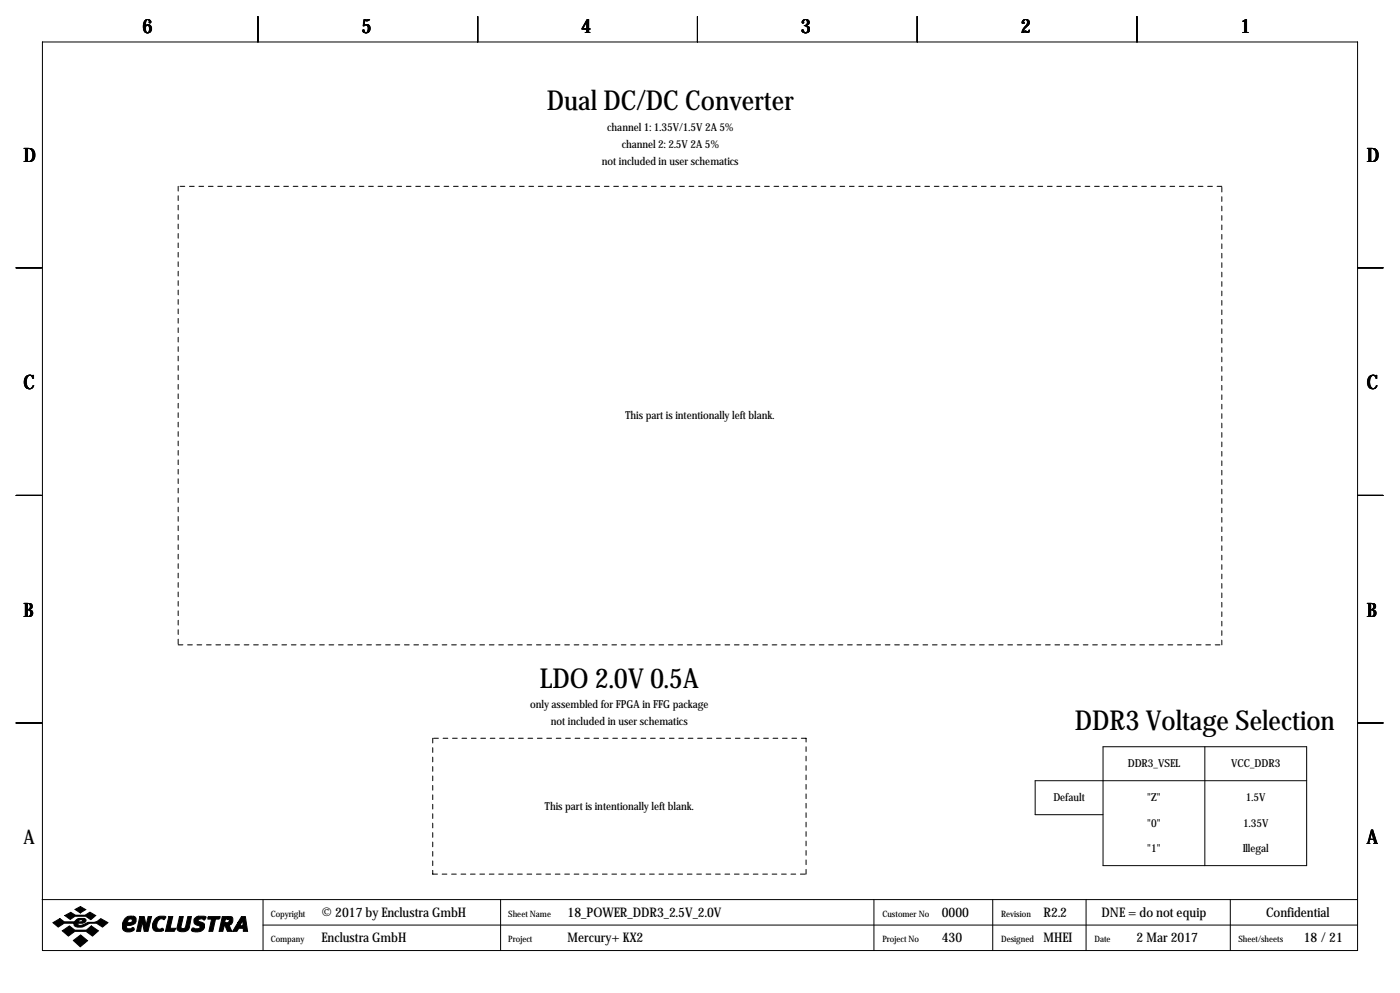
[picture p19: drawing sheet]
<svg xmlns="http://www.w3.org/2000/svg" width="419mm" height="297mm" viewBox="0 0 419 297" stroke-linecap="round" stroke-linejoin="round" font-family="sans-serif">
<defs><g id="words">
<g font-size="8.2">
<text x="163.7" y="32.9">Dual DC/DC Converter</text>
<text x="161.6" y="205.8">LDO 2.0V 0.5A</text>
<text x="321.8" y="218.5">DDR3 Voltage Selection</text>
</g>
<g font-size="5.9">
<text x="42.7" y="9.8">6</text>
<text x="108.2" y="9.8">5</text>
<text x="174" y="9.8">4</text>
<text x="239.8" y="9.8">3</text>
<text x="305.6" y="9.8">2</text>
<text x="371.3" y="9.8">1</text>
<text x="7" y="48.4">D</text>
<text x="409.2" y="48.4">D</text>
<text x="7" y="116.4">C</text>
<text x="409.2" y="116.4">C</text>
<text x="7" y="184.5">B</text>
<text x="409.2" y="184.5">B</text>
<text x="7" y="252.6">A</text>
<text x="409.2" y="252.6">A</text>
</g>
<g font-size="4">
<text x="96.3" y="274.2">© 2017 by Enclustra GmbH</text>
<text x="169.9" y="274.2">18_POWER_DDR3_2.5V_2.0V</text>
<text x="281.9" y="274.2">0000</text>
<text x="312.4" y="274.2">R2.2</text>
<text x="329.8" y="274.2">DNE = do not equip</text>
<text x="379" y="274.2">Confidential</text>
<text x="96.3" y="281.8">Enclustra GmbH</text>
<text x="169.9" y="281.8">Mercury+ KX2</text>
<text x="281.9" y="281.8">430</text>
<text x="312.4" y="281.8">MHEI</text>
<text x="340.3" y="281.8">2 Mar 2017</text>
<text x="390.3" y="281.8">18/21</text>
</g>
<g font-size="3.3">
<text x="181.8" y="39.1">channel 1: 1.35V/1.5V 2A 5%</text>
<text x="186.1" y="44.1">channel 2: 2.5V 2A 5%</text>
<text x="180.2" y="49.2">not included in user schematics</text>
<text x="187.3" y="125.4">This part is intentionally left blank.</text>
<text x="158.7" y="211.8">only assembled for FPGA in FFG package</text>
<text x="164.9" y="216.9">not included in user schematics</text>
<text x="337.6" y="229.6">DDR3_VSEL</text>
<text x="368.6" y="229.6">VCC_DDR3</text>
<text x="315.3" y="239.7">Default</text>
<text x="343.5" y="239.7">&quot;Z&quot;</text>
<text x="373" y="239.7">1.5V</text>
<text x="163.1" y="242.3">This part is intentionally left blank.</text>
<text x="343.5" y="247.3">&quot;0&quot;</text>
<text x="372.1" y="247.3">1.35V</text>
<text x="343.5" y="255">&quot;1&quot;</text>
<text x="372.1" y="255">Illegal</text>
</g>
<g font-size="2.6">
<text x="81" y="274.2">Copyright</text>
<text x="152.1" y="274.2">Sheet Name</text>
<text x="264.2" y="274.2">Customer No</text>
<text x="299.7" y="274.2">Revision</text>
<text x="81" y="281.8">Company</text>
<text x="152.1" y="281.8">Project</text>
<text x="264.2" y="281.8">Project No</text>
<text x="299.7" y="281.8">Designed</text>
<text x="327.7" y="281.8">Date</text>
<text x="370.7" y="281.8">Sheet/sheets</text>
</g>
</g></defs>
<g fill="none" stroke="#000" stroke-width=".3">
<path d="M12.7 12.6h393.7v271.7h-393.7zM77.2 4.9v7.7M143 4.9v7.7M208.8 4.9v7.7M274.6 4.9v7.7M340.4 4.9v7.7M4.8 80.1h7.6M406.4 80.1h7.6M4.8 148.2h7.6M406.4 148.2h7.6M4.8 216.3h7.6M406.4 216.3h7.6"/>
<path d="M330.2 223.4h61v35.5h-61zM360.7 223.4v35.5M391.2 233.5h-81.3v10.2h20.3M12.6 269.1h393.7M78.7 269.1v15.2M78.7 276.7h327.6M149.9 269.1v15.2M261.6 269.1v15.2M297.2 269.1v15.2M325.1 269.1v15.2M368.3 269.1v15.2"/>
</g>
<g fill="#000" stroke="#000" stroke-width=".3">
<path d="M15.8 276l2.1-1.2 1.4 1 3.1-.2a1.77 1.77 0 0 1 1.9-.9v.4l-.6 .2-.2 .5h.9l.3-.3-.2-.4h-.2v-.4l1.1 .1 .4 .3a.92 .92 0 0 1-1 1.1h-1.4l-.1 .1 .1 .4a3.7 3.7 0 0 0 3-.8 4 4 0 0 0 3.8-1.1l2.1 1.2-1.6 1.3a4.4 4.4 0 0 0-6 0h-1.5l-.7-.2-.4-.4 .1-.5h-3l-1.8 1.1zM19.4 273.9l1.8-1 1.4 .9h2.9l1.4-.9 1.8 1-1.5 1.2-1.5-1h-3.2l-1.5 .9zM22.5 272l1.6-.8 1.6 .9-1.6 1zM18.6 278.4l2.2-1.4 1.6 1.2h3.5l1.4-1.2 2.2 1.4-1.8 1.6-1.9-1.4h-3.4l-1.9 1.4zM37.4 274.7a1.75 1.75 0 0 1 1.8-.6v.7a.82 .82 0 0 0-.8 1.2h.6a.6 .6 0 0 0 .6-.5 .6 .6 0 0 0-.4-.7v-.7h.8l.5 .3a1.61 1.61 0 0 1 0 1.7 1.61 1.61 0 0 1-1.5 .7h-1l-.1 .6 .3 .4h.9a.56 .56 0 0 1 .7-.4 .56 .56 0 0 1 .4 .7 2.18 2.18 0 0 1-3.5-.4 3.5 3.5 0 0 1 .7-3zM41.9 274.2h1.3l.5 2.6 .6-2.6h1.1l-1.1 4.4h-1.1l-.6-2.9-.5 2.9h-1.2zM46.7 274.6a2.78 2.78 0 0 1 2.9-.4l-.4 .9a1.32 1.32 0 0 0-2.1 .8l-.2 .8a.98 .98 0 0 0 1.1 1.2 .55 .55 0 0 1 .6-.2 .55 .55 0 0 1 .4 .6l-.7 .3h-1.6a1.79 1.79 0 0 1-.8-2.7zM50.5 274.2h1.2l-.8 3.5h1.7l-.4 .9h-2.7zM53.7 274.2h1.2l-.7 3.1a.73 .73 0 0 0 .7 .5 .73 .73 0 0 0 .7-.6l.6-3h1.1l-.7 3.4a2.15 2.15 0 0 1-3.6 .2zM58.3 274.7l1.1-.6h1.8l.5 .2-.4 .8h-.3a.94 .94 0 0 0-1.7 .3l1.7 .8a1.71 1.71 0 0 1-.1 1.8 1.71 1.71 0 0 1-1.7 .8h-.8a.73 .73 0 0 1-1-.8 .6 .6 0 0 1 .4-.5 .6 .6 0 0 1 .7 .3h.7a.52 .52 0 0 0 .6-.2 .52 .52 0 0 0-.2-.7 1.39 1.39 0 0 1-1.4-.6 1.39 1.39 0 0 1 .1-1.6zM62.2 274.4l.2-.2h3.5l-.4 .7h-1l-.8 3.7h-1.2l.8-3.7h-1.1zM66.5 274.2h1.7v.7h-.7l-.2 1.1h.9l.3-.3a.44 .44 0 0 0 .1-.5 .44 .44 0 0 0-.4-.3v-.7h1l.5 .5v.9a1.03 1.03 0 0 1-1.2 1l.9 2h-1.3l-.8-1.8-.6 1.8h-1.1z"/>
<path d="M72.3 274.2h1.2l.6 4.4h-1.3v-.9h-1.3l-.6 .9h-1.3l1.7-2.7h1l-.4 .8 .2 .2h.4l.2-.2v-1.5l-.4 .7h-1zM21.9 281.3l2.2-1.6 2.1 1.7-2.2 1.8z"/>
</g>
<path d="M53.3 55.7v137.2M365.8 55.7h-312.5M53.3 192.9h312.5M365.8 192.9v-137.2M129.5 220.8v40.7M241.3 220.8h-111.8M129.5 261.5h111.8M241.3 261.5v-40.7" fill="none" stroke="#000" stroke-width=".3" stroke-dasharray="1.4 1.4"/>
<use href="#words"/>
</svg>
